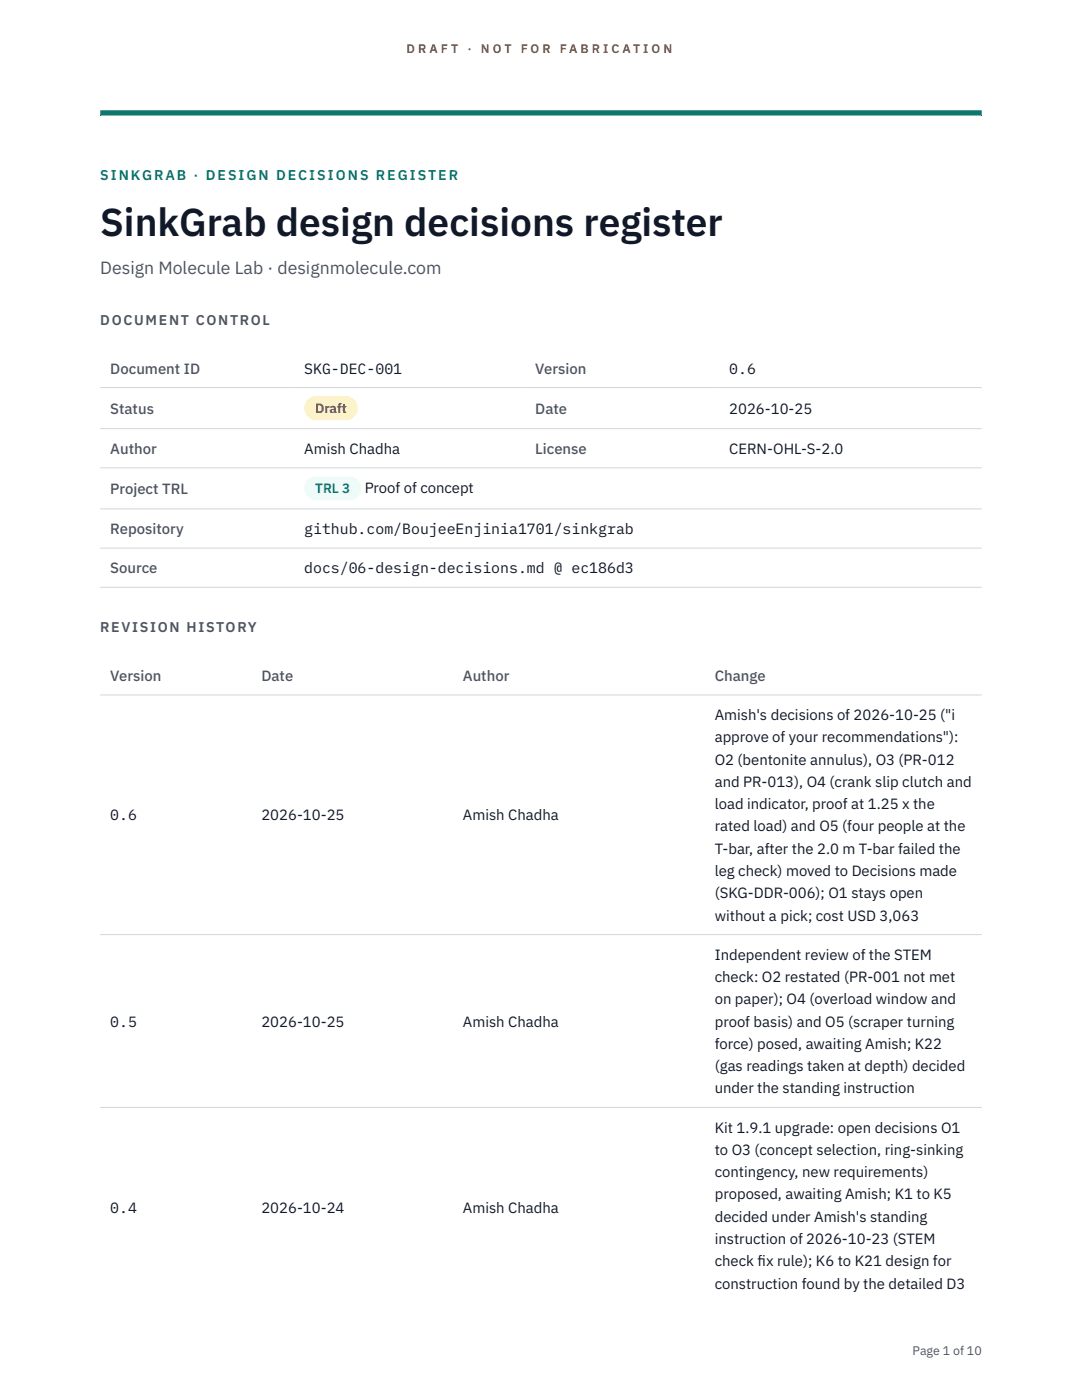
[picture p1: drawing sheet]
<svg xmlns="http://www.w3.org/2000/svg" width="216mm" height="279mm" viewBox="0 0 216 279" stroke-linecap="round" stroke-linejoin="round" font-family="sans-serif">
<defs><g id="words">
<text font-size="7.8" fill="#111827" x="20" y="47.1">SinkGrab design decisions register</text>
<text font-size="3.5" fill="#4b5563" x="20" y="54.6">Design Molecule Lab · designmolecule.com</text>
<g font-size="3" fill="#4b5563">
<text x="22" y="74.5">Document ID</text>
<text x="106.8" y="74.5">Version</text>
<text x="22" y="82.6">Status</text>
<text x="106.8" y="82.6">Date</text>
<text x="22" y="90.6">Author</text>
<text x="106.8" y="90.6">License</text>
<text x="22" y="98.6">Project TRL</text>
<text x="22" y="106.6">Repository</text>
<text x="22" y="114.4">Source</text>
<text x="22" y="135.9">Version</text>
<text x="52.2" y="135.9">Date</text>
<text x="92.4" y="135.9">Author</text>
<text x="142.6" y="135.9">Change</text>
</g>
<g font-size="3" fill="#111827">
<text x="60.7" y="74.5">SKG-DEC-001</text>
<text x="145.5" y="74.5">0.6</text>
<text x="145.5" y="82.6">2026-10-25</text>
<text x="60.7" y="90.6">Amish Chadha</text>
<text x="145.5" y="90.6">CERN-OHL-S-2.0</text>
<text x="72.8" y="98.5">Proof of concept</text>
<text x="60.7" y="106.6">github.com/BoujeeEnjinia1701/sinkgrab</text>
<text x="60.7" y="114.4">docs/06-design-decisions.md @ ec186d3</text>
<text x="142.6" y="143.7">Amish's decisions of 2026-10-25 (&quot;i</text>
<text x="142.6" y="148.2">approve of your recommendations&quot;):</text>
<text x="142.6" y="152.6">O2 (bentonite annulus), O3 (PR-012</text>
<text x="142.6" y="157.1">and PR-013), O4 (crank slip clutch and</text>
<text x="142.6" y="161.5">load indicator, proof at 1.25 x the</text>
<text x="22" y="163.7">0.6</text>
<text x="52.2" y="163.7">2026-10-25</text>
<text x="92.4" y="163.7">Amish Chadha</text>
<text x="142.6" y="165.9">rated load) and O5 (four people at the</text>
<text x="142.6" y="170.4">T-bar, after the 2.0 m T-bar failed the</text>
<text x="142.6" y="174.8">leg check) moved to Decisions made</text>
<text x="142.6" y="179.3">(SKG-DDR-006); O1 stays open</text>
<text x="142.6" y="183.7">without a pick; cost USD 3,063</text>
<text x="142.6" y="191.5">Independent review of the STEM</text>
<text x="142.6" y="196">check: O2 restated (PR-001 not met</text>
<text x="142.6" y="200.4">on paper); O4 (overload window and</text>
<text x="22" y="204.9">0.5</text>
<text x="52.2" y="204.9">2026-10-25</text>
<text x="92.4" y="204.9">Amish Chadha</text>
<text x="142.6" y="204.9">proof basis) and O5 (scraper turning</text>
<text x="142.6" y="209.3">force) posed, awaiting Amish; K22</text>
<text x="142.6" y="213.8">(gas readings taken at depth) decided</text>
<text x="142.6" y="218.2">under the standing instruction</text>
<text x="142.6" y="226">Kit 1.9.1 upgrade: open decisions O1</text>
<text x="142.6" y="230.5">to O3 (concept selection, ring-sinking</text>
<text x="142.6" y="234.9">contingency, new requirements)</text>
<text x="142.6" y="239.4">proposed, awaiting Amish; K1 to K5</text>
<text x="22" y="242.2">0.4</text>
<text x="52.2" y="242.2">2026-10-24</text>
<text x="92.4" y="242.2">Amish Chadha</text>
<text x="142.6" y="243.8">decided under Amish's standing</text>
<text x="142.6" y="248.3">instruction of 2026-10-23 (STEM</text>
<text x="142.6" y="252.7">check f</text>
<text x="142.6" y="257.2">construction found by the detailed D3</text>
<text x="151.2" y="252.7">ix rule); K6 to K21 design for</text>
</g>
<text font-size="2.8" fill="#0f766e" x="20" y="36">SINKGRAB · DESIGN DECISIONS REGISTER</text>
<g font-size="2.8" fill="#4b5563">
<text x="20" y="64.8">DOCUMENT CONTROL</text>
<text x="20" y="126.2">REVISION HISTORY</text>
</g>
<text font-size="2.7" fill="#92400e" x="62.9" y="82.5">Draft</text>
<text font-size="2.7" fill="#0f766e" x="62.9" y="98.5">TRL 3</text>
<g font-size="2.5" fill="#b45309">
<text x="81.1" y="10.5">D R A F T</text>
<text x="93.3" y="10.5">·</text>
<text x="95.9" y="10.5">N O T</text>
<text x="103.9" y="10.5">F O R</text>
<text x="111.7" y="10.5">F A B R I C A T I O N</text>
</g>
<text font-size="2.5" fill="#4b5563" x="182.1" y="270.3">Page 1 of 10</text>
</g></defs>
<path d="M20 23.1h175.9zM20 22h175.9v1.1h-175.9z" fill-rule="evenodd" fill="#0f766e"/>
<path d="M20 77.3h175.9M20 85.5h175.9M20 93.4h175.9M20 101.6h175.9M20 109.4h175.9M20 117.2h175.9M20 138.7h175.9M20 186.5h175.9M20 221h175.9" fill="none" stroke="#d1d5db" stroke-width=".2"/>
<path d="M60.7 79h10.7v4.9h-10.7z" fill="#fef3c7"/>
<path d="M60.7 95.1h11.4v4.8h-11.4z" fill="#f0fdfa"/>
<use href="#words"/>
</svg>
